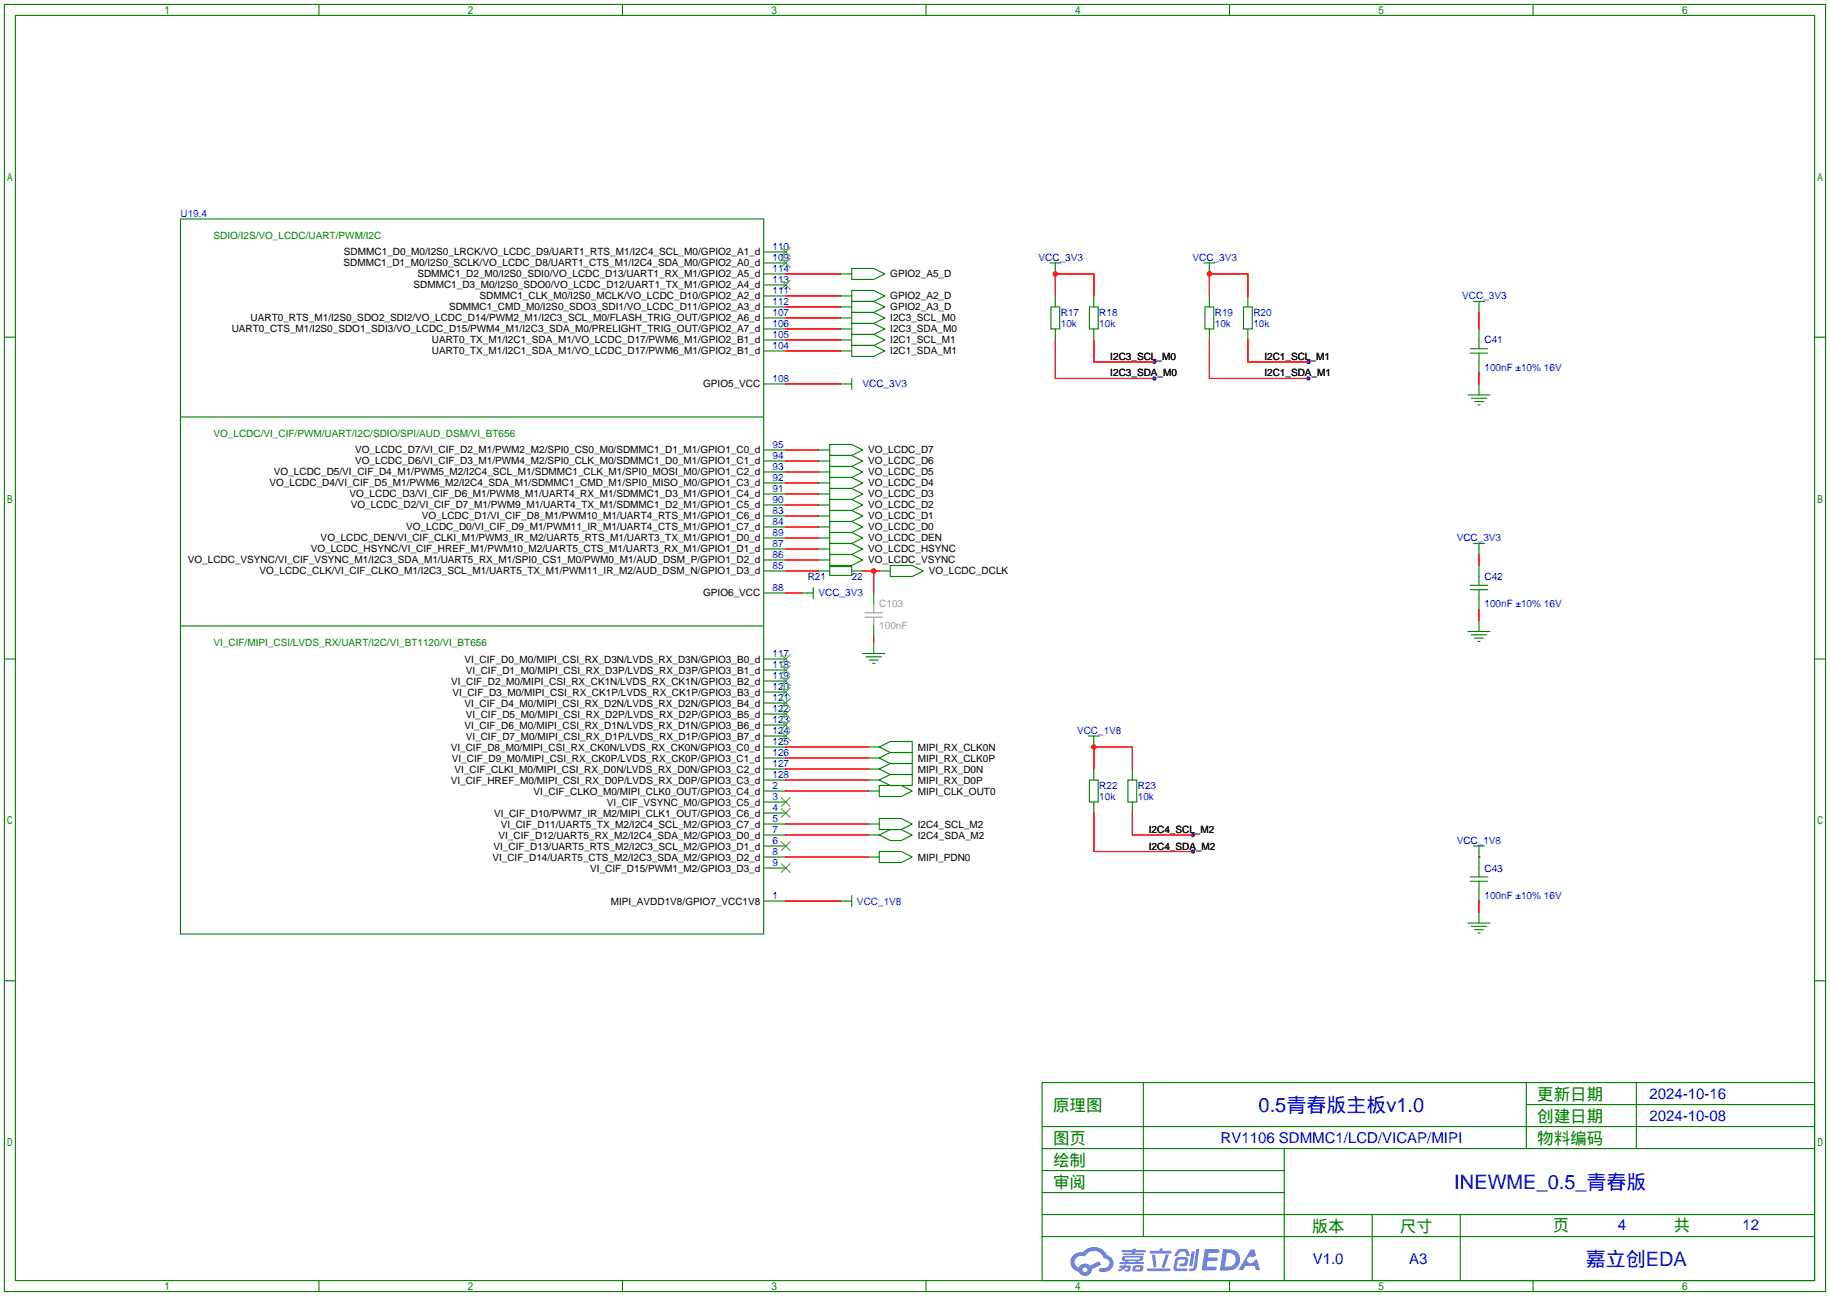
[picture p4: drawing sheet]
<svg xmlns="http://www.w3.org/2000/svg" width="422mm" height="299mm" viewBox="0 0 422 299" stroke-linecap="round" stroke-linejoin="round" font-family="sans-serif">
<defs><g id="words">
<g font-size="4.6" fill="#00f">
<text x="290.5" y="256.6">0.5青春版主板v1.0</text>
<text x="335.7" y="274.4">INEWME_0.5_青春版</text>
<text x="366" y="292.2">嘉立创EDA</text>
</g>
<g font-size="3.8" fill="#008000">
<text x="243.1" y="256.5">原理图</text>
<text x="354.8" y="254">更新日期</text>
<text x="354.8" y="259.1">创建日期</text>
<text x="243.1" y="269.2">绘制</text>
<text x="243.1" y="264.2">图页</text>
<text x="354.8" y="264.2">物料编码</text>
<text x="243.1" y="274.3">审阅</text>
<text x="302.8" y="284.5">版本</text>
<text x="323.1" y="284.5">尺寸</text>
<text x="358.4" y="284.2">页</text>
<text x="386.3" y="284.2">共</text>
</g>
<g font-size="3.5" fill="#00f">
<text x="380.7" y="253.7">2024-10-16</text>
<text x="281.7" y="263.8">RV1106 SDMMC1/LCD/VICAP/MIPI</text>
<text x="380.7" y="258.8">2024-10-08</text>
<text x="373.4" y="283.9">4</text>
<text x="402.2" y="283.9">12</text>
<text x="303" y="291.8">V1.0</text>
<text x="325.3" y="291.8">A3</text>
</g>
<g font-size="2.3" fill="#00f">
<text x="41.7" y="50.1">U19.4</text>
<text x="178.3" y="57.7">110</text>
<text x="178.3" y="65.3">113</text>
<text x="178.3" y="62.8">114</text>
<text x="178.3" y="60.2">109</text>
<text x="239.7" y="60.2">VCC_3V3</text>
<text x="275.3" y="60.2">VCC_3V3</text>
<text x="178.3" y="70.4">112</text>
<text x="178.3" y="67.9">111</text>
<text x="337.5" y="69.1">VCC_3V3</text>
<text x="178.3" y="72.9">107</text>
<text x="178.3" y="75.5">106</text>
<text x="244.9" y="72.9">R17</text>
<text x="244.9" y="75.5">10k</text>
<text x="253.7" y="72.9">R18</text>
<text x="253.7" y="75.5">10k</text>
<text x="280.4" y="72.9">R19</text>
<text x="280.4" y="75.5">10k</text>
<text x="289.3" y="72.9">R20</text>
<text x="289.3" y="75.5">10k</text>
<text x="178.3" y="80.6">104</text>
<text x="178.3" y="78">105</text>
<text x="342.6" y="79.3">C41</text>
<text x="178.3" y="88.2">108</text>
<text x="199.1" y="89.5">VCC_3V3</text>
<text x="342.6" y="85.6">100nF ±10% 16V</text>
<text x="178.3" y="106">94</text>
<text x="178.3" y="103.4">95</text>
<text x="178.3" y="113.6">91</text>
<text x="178.3" y="111">92</text>
<text x="178.3" y="108.5">93</text>
<text x="178.3" y="118.7">83</text>
<text x="178.3" y="116.1">90</text>
<text x="178.3" y="123.7">89</text>
<text x="178.3" y="121.2">84</text>
<text x="336.2" y="125">VCC_3V3</text>
<text x="178.3" y="128.8">86</text>
<text x="178.3" y="126.3">87</text>
<text x="178.3" y="131.4">85</text>
<text x="178.3" y="136.4">88</text>
<text x="186.4" y="133.9">R21</text>
<text x="188.9" y="137.7">VCC_3V3</text>
<text x="196.6" y="133.9">22</text>
<text x="342.6" y="133.9">C42</text>
<text x="342.6" y="140.3">100nF ±10% 16V</text>
<text x="178.3" y="154.2">118</text>
<text x="178.3" y="151.7">117</text>
<text x="178.3" y="161.8">121</text>
<text x="178.3" y="159.3">120</text>
<text x="178.3" y="156.8">119</text>
<text x="178.3" y="166.9">123</text>
<text x="178.3" y="164.4">122</text>
<text x="178.3" y="172">125</text>
<text x="178.3" y="169.5">124</text>
<text x="248.6" y="169.5">VCC_1V8</text>
<text x="178.3" y="174.5">126</text>
<text x="178.3" y="179.6">128</text>
<text x="178.3" y="177.1">127</text>
<text x="178.3" y="184.7">3</text>
<text x="178.3" y="182.2">2</text>
<text x="253.7" y="182.2">R22</text>
<text x="253.7" y="184.7">10k</text>
<text x="262.6" y="182.2">R23</text>
<text x="262.6" y="184.7">10k</text>
<text x="178.3" y="189.8">5</text>
<text x="178.3" y="187.2">4</text>
<text x="178.3" y="192.3">7</text>
<text x="178.3" y="194.9">6</text>
<text x="178.3" y="197.4">8</text>
<text x="336.2" y="194.9">VCC_1V8</text>
<text x="178.3" y="199.9">9</text>
<text x="342.6" y="201.2">C43</text>
<text x="178.3" y="207.6">1</text>
<text x="197.8" y="208.8">VCC_1V8</text>
<text x="342.6" y="207.6">100nF ±10% 16V</text>
</g>
<g font-size="2.3" fill="#008000">
<text x="49.3" y="55.2">SDIO/I2S/VO_LCDC/UART/PWM/I2C</text>
<text x="49.3" y="100.9">VO_LCDC/VI_CIF/PWM/UART/I2C/SDIO/SPI/AUD_DSM/VI_BT656</text>
<text x="49.3" y="149.1">VI_CIF/MIPI_CSI/LVDS_RX/UART/I2C/VI_BT1120/VI_BT656</text>
</g>
<g font-size="2.3">
<text x="79.4" y="59">SDMMC1_D0_M0/I2S0_LRCK/VO_LCDC_D9/UART1_RTS_M1/I2C4_SCL_M0/GPIO2_A1_d</text>
<text x="79.3" y="61.5">SDMMC1_D1_M0/I2S0_SCLK/VO_LCDC_D8/UART1_CTS_M1/I2C4_SDA_M0/GPIO2_A0_d</text>
<text x="96.3" y="64.1">SDMMC1_D2_M0/I2S0_SDI0/VO_LCDC_D13/UART1_RX_M1/GPIO2_A5_d</text>
<text x="205.5" y="64.1">GPIO2_A5_D</text>
<text x="95.4" y="66.6">SDMMC1_D3_M0/I2S0_SDO0/VO_LCDC_D12/UART1_TX_M1/GPIO2_A4_d</text>
<text x="103.7" y="71.7">SDMMC1_CMD_M0/I2S0_SDO3_SDI1/VO_LCDC_D11/GPIO2_A3_d</text>
<text x="110.7" y="69.1">SDMMC1_CLK_M0/I2S0_MCLK/VO_LCDC_D10/GPIO2_A2_d</text>
<text x="205.5" y="71.7">GPIO2_A3_D</text>
<text x="205.5" y="69.1">GPIO2_A2_D</text>
<text x="53.5" y="76.8">UART0_CTS_M1/I2S0_SDO1_SDI3/VO_LCDC_D15/PWM4_M1/I2C3_SDA_M0/PRELIGHT_TRIG_OUT/GPIO2_A7_d</text>
<text x="57.8" y="74.2">UART0_RTS_M1/I2S0_SDO2_SDI2/VO_LCDC_D14/PWM2_M1/I2C3_SCL_M0/FLASH_TRIG_OUT/GPIO2_A6_d</text>
<text x="205.5" y="76.8">I2C3_SDA_M0</text>
<text x="205.5" y="74.2">I2C3_SCL_M0</text>
<text x="99.7" y="81.8">UART0_TX_M1/I2C1_SDA_M1/VO_LCDC_D17/PWM6_M1/GPIO2_B1_d</text>
<text x="99.7" y="79.3">UART0_TX_M1/I2C1_SDA_M1/VO_LCDC_D17/PWM6_M1/GPIO2_B1_d</text>
<text x="205.5" y="81.8">I2C1_SDA_M1</text>
<text x="205.5" y="79.3">I2C1_SCL_M1</text>
<text x="256.3" y="83.1">I2C3_SCL_M0</text>
<text x="291.8" y="83.1">I2C1_SCL_M1</text>
<text x="162.3" y="89.5">GPIO5_VCC</text>
<text x="256.3" y="86.9">I2C3_SDA_M0</text>
<text x="291.8" y="86.9">I2C1_SDA_M1</text>
<text x="82" y="107.2">VO_LCDC_D6/VI_CIF_D3_M1/PWM4_M2/SPI0_CLK_M0/SDMMC1_D0_M1/GPIO1_C1_d</text>
<text x="82" y="104.7">VO_LCDC_D7/VI_CIF_D2_M1/PWM2_M2/SPI0_CS0_M0/SDMMC1_D1_M1/GPIO1_C0_d</text>
<text x="200.4" y="107.2">VO_LCDC_D6</text>
<text x="200.4" y="104.7">VO_LCDC_D7</text>
<text x="62.2" y="112.3">VO_LCDC_D4/VI_CIF_D5_M1/PWM6_M2/I2C4_SDA_M1/SDMMC1_CMD_M1/SPI0_MISO_M0/GPIO1_C3_d</text>
<text x="63.2" y="109.8">VO_LCDC_D5/VI_CIF_D4_M1/PWM5_M2/I2C4_SCL_M1/SDMMC1_CLK_M1/SPI0_MOSI_M0/GPIO1_C2_d</text>
<text x="200.4" y="112.3">VO_LCDC_D4</text>
<text x="200.4" y="109.8">VO_LCDC_D5</text>
<text x="80.7" y="114.9">VO_LCDC_D3/VI_CIF_D6_M1/PWM8_M1/UART4_RX_M1/SDMMC1_D3_M1/GPIO1_C4_d</text>
<text x="80.9" y="117.4">VO_LCDC_D2/VI_CIF_D7_M1/PWM9_M1/UART4_TX_M1/SDMMC1_D2_M1/GPIO1_C5_d</text>
<text x="97.4" y="119.9">VO_LCDC_D1/VI_CIF_D8_M1/PWM10_M1/UART4_RTS_M1/GPIO1_C6_d</text>
<text x="200.4" y="119.9">VO_LCDC_D1</text>
<text x="200.4" y="117.4">VO_LCDC_D2</text>
<text x="200.4" y="114.9">VO_LCDC_D3</text>
<text x="74" y="125">VO_LCDC_DEN/VI_CIF_CLKI_M1/PWM3_IR_M2/UART5_RTS_M1/UART3_TX_M1/GPIO1_D0_d</text>
<text x="93.8" y="122.5">VO_LCDC_D0/VI_CIF_D9_M1/PWM11_IR_M1/UART4_CTS_M1/GPIO1_C7_d</text>
<text x="200.4" y="122.5">VO_LCDC_D0</text>
<text x="200.4" y="125">VO_LCDC_DEN</text>
<text x="43.3" y="130.1">VO_LCDC_VSYNC/VI_CIF_VSYNC_M1/I2C3_SDA_M1/UART5_RX_M1/SPI0_CS1_M0/PWM0_M1/AUD_DSM_P/GPIO1_D2_d</text>
<text x="71.7" y="127.6">VO_LCDC_HSYNC/VI_CIF_HREF_M1/PWM10_M2/UART5_CTS_M1/UART3_RX_M1/GPIO1_D1_d</text>
<text x="200.4" y="127.6">VO_LCDC_HSYNC</text>
<text x="200.4" y="130.1">VO_LCDC_VSYNC</text>
<text x="59.9" y="132.6">VO_LCDC_CLK/VI_CIF_CLKO_M1/I2C3_SCL_M1/UART5_TX_M1/PWM11_IR_M2/AUD_DSM_N/GPIO1_D3_d</text>
<text x="162.3" y="137.7">GPIO6_VCC</text>
<text x="214.4" y="132.6">VO_LCDC_DCLK</text>
<text x="107.2" y="153">VI_CIF_D0_M0/MIPI_CSI_RX_D3N/LVDS_RX_D3N/GPIO3_B0_d</text>
<text x="107.5" y="155.5">VI_CIF_D1_M0/MIPI_CSI_RX_D3P/LVDS_RX_D3P/GPIO3_B1_d</text>
<text x="104.2" y="158">VI_CIF_D2_M0/MIPI_CSI_RX_CK1N/LVDS_RX_CK1N/GPIO3_B2_d</text>
<text x="104.4" y="160.6">VI_CIF_D3_M0/MIPI_CSI_RX_CK1P/LVDS_RX_CK1P/GPIO3_B3_d</text>
<text x="107.2" y="163.1">VI_CIF_D4_M0/MIPI_CSI_RX_D2N/LVDS_RX_D2N/GPIO3_B4_d</text>
<text x="107.5" y="165.7">VI_CIF_D5_M0/MIPI_CSI_RX_D2P/LVDS_RX_D2P/GPIO3_B5_d</text>
<text x="104" y="173.3">VI_CIF_D8_M0/MIPI_CSI_RX_CK0N/LVDS_RX_CK0N/GPIO3_C0_d</text>
<text x="107.2" y="168.2">VI_CIF_D6_M0/MIPI_CSI_RX_D1N/LVDS_RX_D1N/GPIO3_B6_d</text>
<text x="107.5" y="170.7">VI_CIF_D7_M0/MIPI_CSI_RX_D1P/LVDS_RX_D1P/GPIO3_B7_d</text>
<text x="211.8" y="173.3">MIPI_RX_CLK0N</text>
<text x="104.3" y="175.8">VI_CIF_D9_M0/MIPI_CSI_RX_CK0P/LVDS_RX_CK0P/GPIO3_C1_d</text>
<text x="104.9" y="178.4">VI_CIF_CLKI_M0/MIPI_CSI_RX_D0N/LVDS_RX_D0N/GPIO3_C2_d</text>
<text x="211.8" y="178.4">MIPI_RX_D0N</text>
<text x="211.8" y="175.8">MIPI_RX_CLK0P</text>
<text x="104" y="180.9">VI_CIF_HREF_M0/MIPI_CSI_RX_D0P/LVDS_RX_D0P/GPIO3_C3_d</text>
<text x="123.2" y="183.4">VI_CIF_CLKO_M0/MIPI_CLK0_OUT/GPIO3_C4_d</text>
<text x="140.1" y="186">VI_CIF_VSYNC_M0/GPIO3_C5_d</text>
<text x="211.8" y="180.9">MIPI_RX_D0P</text>
<text x="211.8" y="183.4">MIPI_CLK_OUT0</text>
<text x="114" y="188.5">VI_CIF_D10/PWM7_IR_M2/MIPI_CLK1_OUT/GPIO3_C6_d</text>
<text x="115.6" y="191.1">VI_CIF_D11/UART5_TX_M2/I2C4_SCL_M2/GPIO3_C7_d</text>
<text x="211.8" y="191.1">I2C4_SCL_M2</text>
<text x="113.9" y="196.1">VI_CIF_D13/UART5_RTS_M2/I2C3_SCL_M2/GPIO3_D1_d</text>
<text x="115.1" y="193.6">VI_CIF_D12/UART5_RX_M2/I2C4_SDA_M2/GPIO3_D0_d</text>
<text x="211.8" y="193.6">I2C4_SDA_M2</text>
<text x="265.2" y="196.1">I2C4_SDA_M2</text>
<text x="265.2" y="192.3">I2C4_SCL_M2</text>
<text x="113.7" y="198.7">VI_CIF_D14/UART5_CTS_M2/I2C3_SDA_M2/GPIO3_D2_d</text>
<text x="136.2" y="201.2">VI_CIF_D15/PWM1_M2/GPIO3_D3_d</text>
<text x="211.8" y="198.7">MIPI_PDN0</text>
<text x="141" y="208.8">MIPI_AVDD1V8/GPIO7_VCC1V8</text>
</g>
<g font-size="2.3" fill="#999">
<text x="202.9" y="140.3">C103</text>
<text x="202.9" y="145.3">100nF</text>
</g>
</g></defs>
<g fill="#00f">
<circle cx="266.4" cy="87.4" r=".51"/>
<circle cx="266.4" cy="83.6" r=".51"/>
<circle cx="275.3" cy="196.6" r=".51"/>
<circle cx="275.3" cy="192.8" r=".51"/>
<circle cx="302" cy="87.4" r=".51"/>
<circle cx="302" cy="83.6" r=".51"/>
</g>
<g fill="none" stroke="#008000" stroke-width=".25">
<path d="M1 1h420.4v297.2h-420.4zM3.6 3.6h415.2v292.1h-415.2zM73.6 1v2.6M143.7 1v2.6M213.7 1v2.6M283.8 1v2.6M353.9 1v2.6M1 77.9h2.6M418.8 77.9h2.6M1 152.1h2.6M418.8 152.1h2.6M1 226.4h2.6"/>
<path d="M418.8 226.4h2.6M240.5 249.9h178.3v45.8h-178.3zM263.9 249.9v35.6M352.3 249.9v15.3M352.3 255h66.5M377.7 249.9v15.3M240.5 270.3h55.9M240.5 265.2h178.3M240.5 275.3h55.9M240.5 260.1h178.3M296.4 265.2v30.5M73.6 295.7v2.5"/>
<path d="M143.7 295.7v2.5M213.7 295.7v2.5M240.5 285.5h178.3M240.5 280.4h178.3M283.8 295.7v2.5M316.7 280.4v15.3M337.1 280.4v15.3M353.9 295.7v2.5"/>
</g>
<g fill="#5487ff">
<path d="M278.1 288.4h2.7a.48 .48 0 0 1 .7 .4 .48 .48 0 0 1-.7 .5h-1.8l-.2 1h1.9a.43 .43 0 0 1 .4 .5 .43 .43 0 0 1-.5 .4h-1.9l-.2 1.2h1.7a.45 .45 0 0 1 .6 .2 .45 .45 0 0 1-.2 .6l-3.2 .1z"/>
<path d="M288.7 288.5h.8l.4 1.4-.7 .4a.84 .84 0 0 0-1.2 .2 .84 .84 0 0 0 .3 1.2 .84 .84 0 0 0 1.1-.4l.1-.3 .6-.3 .7 2.5h-.9l-.3-1h-2.1l-.6 1h-1.1z"/>
<path d="M275.1 288.9h.7l-.5 3.2a.36 .36 0 0 1-.4 .3 .36 .36 0 0 1-.3-.4z"/>
<path d="M276.1 288.4h.7l-.6 4.3a1.13 1.13 0 0 1-1.8 .6l.2-.4 .7-.1 .2-.2z"/>
<path d="M271.8 288.7l.6-.3 1-.1a.77 .77 0 0 1 .9 .6l.3 .9-.2 .2h-.5l-.3-.9-.2-.1h-1l-.7 1h-.6z"/>
<path d="M271.4 290.5l.5-.3h1.7a.81 .81 0 0 1 .7 .5 .81 .81 0 0 1-.2 .9 .81 .81 0 0 1-.9 .8h-.7a.32 .32 0 0 1-.3-.4 .32 .32 0 0 1 .4-.3h.7l.3-.9-1.7 .1-.3 1.9h2.2a.32 .32 0 0 1 .3 .4 .32 .32 0 0 1-.4 .3h-2.3l-.4-.4-.1-.5z"/>
<path d="M264.8 292.8h5a.33 .33 0 0 1 .4 .4 .33 .33 0 0 1-.4 .3h-4.9l-.1-.2z"/>
<path d="M269.1 289.6h.7l-.6 2.1a.98 .98 0 0 1-.8 1l-.3-.3z"/>
<path d="M265.9 289.7h.7l.3 2.6a.34 .34 0 0 1-.3 .3 .34 .34 0 0 1-.4-.2z"/>
<path d="M265.4 288.8h2.2l.2-.6h.6l-.1 .6h1.8a.32 .32 0 0 1 .3 .3 .32 .32 0 0 1-.4 .3h-4.5l-.1-.1z"/>
<path d="M258.4 292.2h.9l.1-.2h.7l-.1 .2h.9l.1 .2-.1 .9-1.3 .2v-.4h.6l.1-.4a.68 .68 0 0 0-.9 .4l-1.1 .5-.2-.5 1-.4h-.8z"/>
<path d="M259 288.6h2.4l.1-.3h.7l-.1 .3h2.2l.3 .3-.3 .2h-2.2l-.1 .3h1.8l.2 .2-.2 .2h-4.5l-.1-.4h2l.1-.3h-2.3l-.1-.1z"/>
<path d="M282.3 288.4l-.7 4.9h1.6a2.5 2.5 0 0 0 3.1-2.5 2.5 2.5 0 0 0-3.1-2.4zM283.2 289.3a1.65 1.65 0 0 1 2 1.7 1.65 1.65 0 0 1-2.2 1.4h-.3z"/>
<path d="M259.1 290.2l-.1 .7 .6 .2 .1 .3h-1.3l.1 .4h5.4l.2-.2-.2-.2h-1.2l.2-.3a.7 .7 0 0 0 .8-.2 .7 .7 0 0 0 0-.9h-4.1zM259.7 290.4l3.5 .1-.2 .3h-3.2zM260.4 291.1h1.7l-.2 .3h-1.4z"/>
<path d="M261.6 292.3a1.05 1.05 0 0 0-.1 1.2 2.91 2.91 0 0 0 2.2-.2 .98 .98 0 0 0 0-1.1l-1.6-.1zM262.2 292.6h.8l.1 .3-.2 .2h-.8z"/>
<path d="M247.8 289.7a2.23 2.23 0 0 0-.6 2.3 2.23 2.23 0 0 0 1.8 1.6 1.58 1.58 0 0 0 1.7 1 1.58 1.58 0 0 0 1.3-1.6l2.2-1-.5-.8-2.1 1a1.65 1.65 0 0 0-2.6 .5 1.47 1.47 0 0 1-.8-2.1 1.47 1.47 0 0 1 2.2-.4 2.3 2.3 0 0 1 2.3-1.4 2.3 2.3 0 0 1 2.1 1.8 1.12 1.12 0 0 1 1.3 1 1.12 1.12 0 0 1-1.2 1.2h-.7a.45 .45 0 0 0-.5 .3 .45 .45 0 0 0 .4 .6 2.21 2.21 0 0 0 2.2-.6 2.21 2.21 0 0 0 .5-2.3 2.13 2.13 0 0 0-1.3-1 3.3 3.3 0 0 0-5.5-.7l-1.2 .1zM249.9 293.2a.57 .57 0 0 1 1.1 0 .57 .57 0 0 1-1.1 0z"/>
</g>
<g fill="none" stroke="#f00" stroke-width=".25">
<path d="M181.4 78.5h12.7M181.4 73.4h12.7M181.4 75.9h12.7M181.4 70.9h12.7M181.4 68.3h12.7M181.4 63.2h12.7M243.6 68.3v-5.1h8.9v5.1M243.6 78.5v8.9h22.8M252.5 78.5v5.1h13.9M279.1 68.3v-5.1h8.9v5.1M279.1 78.5v8.9h22.9M288 78.5v5.1h14"/>
<path d="M341.4 72.1v3.8M181.4 88.6h12.7M181.4 81h12.7M341.4 86.1v2.5M181.4 103.9h7.6M181.4 106.4h7.6M181.4 109h7.6M181.4 111.5h7.6M181.4 114h7.6M181.4 116.6h7.6M181.4 119.1h7.6M181.4 121.7h7.6"/>
<path d="M181.4 124.2h7.6M181.4 126.7h7.6M181.4 129.3h7.6M181.4 131.8h7.6M181.4 136.9h3.8M199.1 131.8h3.8M201.7 131.8v5.1M341.4 128v2.6M201.7 147.1v1.2M341.4 140.7v2.6M181.4 177.5h19M181.4 175h19"/>
<path d="M181.4 172.5h19M252.5 177.5v-5h8.9v5M181.4 180.1h19M181.4 182.6h19M181.4 197.9h19M181.4 190.2h19M181.4 192.8h19M252.5 187.7v8.9h22.8M261.4 187.7v5.1h13.9M341.4 197.9h.1M181.4 208h12.7M341.4 208v2.6"/>
</g>
<g fill="none" stroke="#008000" stroke-width=".25">
<path d="M41.7 50.5h134.6v165.1h-134.6zM176.3 58.2h5.1M176.3 65.8h5.1M176.3 63.2h5.1M176.3 60.7h5.1M176.3 73.4h5.1M176.3 70.9h5.1M176.3 68.3h5.1M176.3 78.5h5.1M176.3 75.9h5.1M194.1 63.2h2.5M194.1 73.4h2.5"/>
<path d="M194.1 70.9h2.5M194.1 68.3h2.5M194.1 78.5h2.5M194.1 75.9h2.5M196.6 79.8h5.1l2.5 1.2-2.5 1.3h-5.1zM196.6 77.2h5.1l2.5 1.3-2.5 1.3h-5.1zM196.6 74.7h5.1l2.5 1.2-2.5 1.3h-5.1zM196.6 72.1h5.1l2.5 1.3-2.5 1.3h-5.1zM196.6 69.6h5.1l2.5 1.3-2.5 1.2h-5.1zM196.6 67.1h5.1l2.5 1.2-2.5 1.3h-5.1zM196.6 62h5.1l2.5 1.2-2.5 1.3h-5.1zM242.3 60.7h2.6"/>
<path d="M242.6 70.9h2v5h-2zM243.6 60.7v2.5M243.6 68.3v2.6M243.6 75.9v2.6M251.5 70.9h2v5h-2zM252.5 68.3v2.6M252.5 75.9v2.6M277.9 60.7h2.5M278.1 70.9h2.1v5h-2.1zM279.1 60.7v2.5M279.1 68.3v2.6M279.1 75.9v2.6"/>
<path d="M287 70.9h2.1v5h-2.1zM288 68.3v2.6M288 75.9v2.6M340.1 69.6h2.5M341.4 69.6v2.5M341.4 75.9v4.6M41.7 96.3h134.6M176.3 88.6h5.1M176.3 81h5.1M194.1 88.6h2.5M194.1 81h2.5M196.6 87.4v2.5"/>
<path d="M338.8 91.2h5.1M339.3 80.5h4.1M339.3 81.5h4.1M339.6 91.9h3.6M340.4 92.7h2M341.1 93.5h.5M341.4 81.5v4.6M341.4 88.6v2.6M176.3 119.1h5.1M176.3 116.6h5.1M176.3 114h5.1M176.3 111.5h5.1"/>
<path d="M176.3 109h5.1M176.3 106.4h5.1M176.3 103.9h5.1M189 119.1h2.5M189 116.6h2.5M189 114h2.5M189 111.5h2.5M189 109h2.5M189 106.4h2.5M189 103.9h2.5M191.5 117.9h5.1l2.5 1.2-2.5 1.3h-5.1zM191.5 115.3h5.1l2.5 1.3-2.5 1.3h-5.1z"/>
<path d="M191.5 112.8h5.1l2.5 1.2-2.5 1.3h-5.1zM191.5 110.2h5.1l2.5 1.3-2.5 1.3h-5.1zM191.5 107.7h5.1l2.5 1.3-2.5 1.2h-5.1zM191.5 105.2h5.1l2.5 1.2-2.5 1.3h-5.1zM191.5 102.6h5.1l2.5 1.3-2.5 1.3h-5.1zM176.3 129.3h5.1M176.3 126.7h5.1M176.3 124.2h5.1M176.3 121.7h5.1M176.3 131.8h5.1M176.3 136.9h5.1M185.2 136.9h2.5"/>
<path d="M187.7 135.6v2.6M189 129.3h2.5M189 126.7h2.5M189 124.2h2.5M189 121.7h2.5M189 131.8h2.5M191.5 130.8h5.1v2h-5.1zM191.5 120.4h5.1l2.5 1.3-2.5 1.2h-5.1zM191.5 122.9h5.1l2.5 1.3-2.5 1.3h-5.1zM191.5 125.5h5.1l2.5 1.2-2.5 1.3h-5.1zM191.5 128h5.1l2.5 1.3-2.5 1.3h-5.1zM196.6 131.8h2.5"/>
<path d="M201.7 136.9v2.5M202.9 131.8h2.6M205.5 130.6h5.1l2.5 1.2-2.5 1.3h-5.1zM339.3 135.1h4.1M339.3 136.1h4.1M340.1 125.5h2.5M341.4 125.5v2.5M341.4 130.6v4.5M341.4 136.1v4.6M41.7 144.5h134.6M176.3 159.8h5.1M176.3 157.2h5.1"/>
<path d="M176.3 154.7h5.1M176.3 152.1h5.1M199.1 150.9h5.1M199.9 151.6h3.6M200.7 152.4h2M201.4 153.2h.5M201.7 144.5v2.6M201.7 148.3v2.6M338.8 145.8h5.1M339.6 146.6h3.6M340.4 147.3h2M341.1 148.1h.5"/>
<path d="M341.4 143.3v2.5M176.3 177.5h5.1M176.3 175h5.1M176.3 172.5h5.1M176.3 169.9h5.1M176.3 167.4h5.1M176.3 164.8h5.1M176.3 162.3h5.1M200.4 177.5h2.5M200.4 175h2.5M200.4 172.5h2.5M202.9 177.5l2.6-1.2h5.1v2.5h-5.1z"/>
<path d="M202.9 175l2.6-1.3h5.1v2.6h-5.1zM202.9 172.5l2.6-1.3h5.1v2.5h-5.1zM251.2 169.9h2.5M252.5 169.9v2.6M252.5 177.5v2.6M261.4 177.5v2.6M176.3 195.3h5.1M176.3 180.1h5.1M176.3 182.6h5.1M176.3 197.9h5.1M176.3 190.2h5.1M176.3 192.8h5.1"/>
<path d="M176.3 187.7h5.1M176.3 185.2h5.1M200.4 180.1h2.5M200.4 182.6h2.5M200.4 197.9h2.5M200.4 190.2h2.5M200.4 192.8h2.5M202.9 180.1l2.6-1.3h5.1v2.6h-5.1zM202.9 181.4h5.1l2.6 1.2-2.6 1.3h-5.1zM202.9 196.6h5.1l2.6 1.3-2.6 1.2h-5.1zM202.9 189h5.1l2.6 1.2-2.6 1.3h-5.1zM202.9 192.8l2.6-1.3h2.5l2.6 1.3-2.6 1.3h-2.5z"/>
<path d="M251.5 180.1h2v5.1h-2zM252.5 185.2v2.5M260.3 180.1h2.1v5.1h-2.1zM261.4 185.2v2.5M340.1 195.3h2.5M341.4 195.3v7.1M176.3 200.4h5.1M176.3 208h5.1M194.1 208h2.5M196.6 206.8v2.5M338.8 213.1h5.1M339.3 202.4h4.1"/>
<path d="M339.3 203.5h4.1M339.6 213.9h3.6M340.4 214.6h2M341.1 215.4h.5M341.4 203.5v4.5M341.4 210.6v2.5"/>
</g>
<g fill="none" stroke="#3c3" stroke-width=".25">
<path d="M180.3 57.2l2.1 2M180.3 59.7l2.1 2M182.4 57.2l-2.1 2M182.4 59.7l-2.1 2M180.3 64.8l2.1 2M182.4 64.8l-2.1 2M180.3 158.7l2.1 2.1M180.3 156.2l2.1 2M180.3 153.7l2.1 2M180.3 151.1l2.1 2.1M182.4 158.7l-2.1 2.1M182.4 156.2l-2.1 2"/>
<path d="M182.4 153.7l-2.1 2M182.4 151.1l-2.1 2.1M180.3 168.9l2.1 2M180.3 166.4l2.1 2M180.3 163.8l2.1 2.1M180.3 161.3l2.1 2M182.4 168.9l-2.1 2M182.4 166.4l-2.1 2M182.4 163.8l-2.1 2.1M182.4 161.3l-2.1 2M180.3 186.7l2.1 2M180.3 184.1l2.1 2.1"/>
<path d="M180.3 194.3l2.1 2M180.3 199.4l2.1 2M182.4 186.7l-2.1 2M182.4 184.1l-2.1 2.1M182.4 194.3l-2.1 2M182.4 199.4l-2.1 2"/>
</g>
<path d="M201.7 139.4v2.1M199.6 141.5h4.1M199.6 142.5h4.1M201.7 142.5v2" fill="none" stroke="#999" stroke-width=".25"/>
<g fill="#f00">
<circle cx="243.6" cy="63.2" r=".63"/>
<circle cx="252.5" cy="172.5" r=".63"/>
<circle cx="279.1" cy="63.2" r=".63"/>
<circle cx="201.7" cy="131.8" r=".63"/>
</g>
<use href="#words"/>
</svg>
